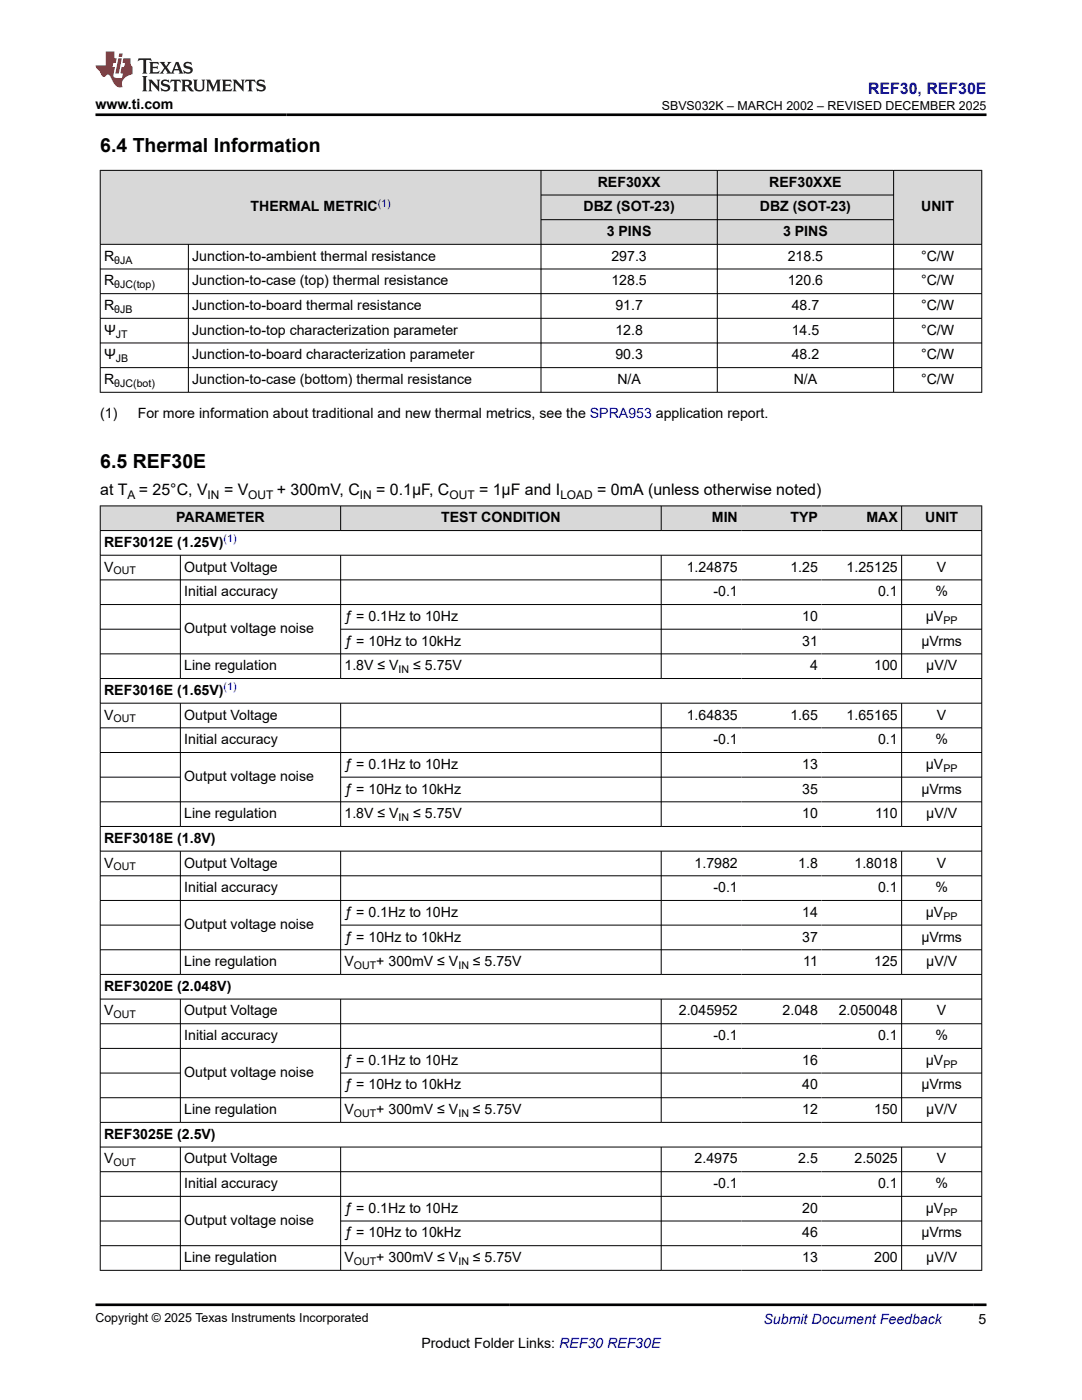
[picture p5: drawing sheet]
<svg xmlns="http://www.w3.org/2000/svg" width="216mm" height="279mm" viewBox="0 0 216 279" stroke-linecap="round" stroke-linejoin="round" font-family="sans-serif">
<defs><g id="words">
<g font-size="3.9">
<text x="20" y="30.3">6.4 Thermal Information</text>
<text x="20" y="93.4">6.5 REF30E</text>
</g>
<text font-size="3.2" fill="#00f" x="173.2" y="18.7">REF30, REF30E</text>
<g font-size="3.2">
<text x="20" y="98.9">at T</text>
<text x="27.7" y="98.9">= 25°C, V</text>
<text x="44.7" y="98.9">= V</text>
<text x="55.2" y="98.9">+ 300mV, C</text>
<text x="75.1" y="98.9">= 0.1µF, C</text>
<text x="95.6" y="98.9">= 1µF and I</text>
<text x="119.2" y="98.9">= 0mA (unless otherwise noted)</text>
</g>
<g font-size="2.8">
<text x="19" y="21.8">www.ti.com</text>
<text x="119.3" y="37.3">REF30XX</text>
<text x="153.5" y="37.3">REF30XXE</text>
<text x="50" y="42.2">THERMAL METRIC</text>
<text x="116.4" y="42.2">DBZ (SOT-23)</text>
<text x="121.1" y="47.1">3 PINS</text>
<text x="151.6" y="42.2">DBZ (SOT-23)</text>
<text x="156.3" y="47.1">3 PINS</text>
<text x="183.8" y="42.2">UNIT</text>
<text x="20.8" y="52">R</text>
<text x="38.4" y="52">Junction-to-ambient thermal resistance</text>
<text x="122" y="52">297.3</text>
<text x="157.2" y="52">218.5</text>
<text x="183.8" y="52">°C/W</text>
<text x="20.8" y="57">R</text>
<text x="38.4" y="57">Junction-to-case (top) thermal resistance</text>
<text x="122" y="57">128.5</text>
<text x="157.2" y="57">120.6</text>
<text x="183.8" y="57">°C/W</text>
<text x="20.8" y="61.9">R</text>
<text x="38.4" y="61.9">Junction-to-board thermal resistance</text>
<text x="122.8" y="61.9">91.7</text>
<text x="158" y="61.9">48.7</text>
<text x="183.8" y="61.9">°C/W</text>
<text x="20.8" y="66.8">Ψ</text>
<text x="20.8" y="71.7">Ψ</text>
<text x="38.4" y="66.8">Junction-to-top characterization parameter</text>
<text x="38.4" y="71.7">Junction-to-board characterization parameter</text>
<text x="122.8" y="66.8">12.8</text>
<text x="122.8" y="71.7">90.3</text>
<text x="158" y="66.8">14.5</text>
<text x="158" y="71.7">48.2</text>
<text x="183.8" y="66.8">°C/W</text>
<text x="183.8" y="71.7">°C/W</text>
<text x="20.8" y="76.6">R</text>
<text x="38.4" y="76.6">Junction-to-case (bottom) thermal resistance</text>
<text x="123.2" y="76.6">N/A</text>
<text x="158.4" y="76.6">N/A</text>
<text x="183.8" y="76.6">°C/W</text>
<text x="20" y="83.4">(1)</text>
<text x="27.5" y="83.4">For more information about traditional and new thermal metrics, see the SPRA953 application report.</text>
<text x="35.2" y="104.2">PARAMETER</text>
<text x="88" y="104.2">TEST CONDITION</text>
<text x="142" y="104.2">MIN</text>
<text x="157.7" y="104.2">TYP</text>
<text x="172.9" y="104.2">MAX</text>
<text x="184.6" y="104.2">UNIT</text>
<text x="20.8" y="109.2">REF3012E (1.25V)</text>
<text x="20.8" y="114.1">V</text>
<text x="36.8" y="114.1">Output Voltage</text>
<text x="36.8" y="119">Initial accuracy</text>
<text x="137" y="114.1">1.24875</text>
<text x="142.4" y="119">-0.1</text>
<text x="157.7" y="114.1">1.25</text>
<text x="168.9" y="114.1">1.25125</text>
<text x="175.2" y="119">0.1</text>
<text x="186.7" y="119">%</text>
<text x="187" y="114.1">V</text>
<text x="68.7" y="123.9">ƒ = 0.1Hz to 10Hz</text>
<text x="160.1" y="123.9">10</text>
<text x="184.7" y="123.9">µV</text>
<text x="36.8" y="126.4">Output voltage noise</text>
<text x="68.7" y="128.8">ƒ = 10Hz to 10kHz</text>
<text x="160.1" y="128.8">31</text>
<text x="183.9" y="128.8">µVrms</text>
<text x="36.8" y="133.8">Line regulation</text>
<text x="68.7" y="133.8">1.8V ≤ V</text>
<text x="82.4" y="133.8">≤ 5.75V</text>
<text x="161.6" y="133.8">4</text>
<text x="174.4" y="133.8">100</text>
<text x="184.8" y="133.8">µV/V</text>
<text x="20.8" y="138.7">REF3016E (1.65V)</text>
<text x="20.8" y="143.6">V</text>
<text x="36.8" y="143.6">Output Voltage</text>
<text x="137" y="143.6">1.64835</text>
<text x="157.7" y="143.6">1.65</text>
<text x="168.9" y="143.6">1.65165</text>
<text x="187" y="143.6">V</text>
<text x="36.8" y="148.5">Initial accuracy</text>
<text x="142.4" y="148.5">-0.1</text>
<text x="175.2" y="148.5">0.1</text>
<text x="186.7" y="148.5">%</text>
<text x="36.8" y="155.9">Output voltage noise</text>
<text x="68.7" y="153.5">ƒ = 0.1Hz to 10Hz</text>
<text x="160.1" y="153.5">13</text>
<text x="184.7" y="153.5">µV</text>
<text x="68.7" y="158.4">ƒ = 10Hz to 10kHz</text>
<text x="160.1" y="158.4">35</text>
<text x="183.9" y="158.4">µVrms</text>
<text x="36.8" y="163.3">Line regulation</text>
<text x="68.7" y="163.3">1.8V ≤ V</text>
<text x="82.4" y="163.3">≤ 5.75V</text>
<text x="160.1" y="163.3">10</text>
<text x="174.6" y="163.3">110</text>
<text x="184.8" y="163.3">µV/V</text>
<text x="20.8" y="168.2">REF3018E (1.8V)</text>
<text x="20.8" y="173.1">V</text>
<text x="36.8" y="173.1">Output Voltage</text>
<text x="138.6" y="173.1">1.7982</text>
<text x="159.3" y="173.1">1.8</text>
<text x="170.5" y="173.1">1.8018</text>
<text x="187" y="173.1">V</text>
<text x="36.8" y="178.1">Initial accuracy</text>
<text x="142.4" y="178.1">-0.1</text>
<text x="175.2" y="178.1">0.1</text>
<text x="186.7" y="178.1">%</text>
<text x="36.8" y="185.4">Output voltage noise</text>
<text x="68.7" y="183">ƒ = 0.1Hz to 10Hz</text>
<text x="160.1" y="183">14</text>
<text x="184.7" y="183">µV</text>
<text x="68.7" y="187.9">ƒ = 10Hz to 10kHz</text>
<text x="160.1" y="187.9">37</text>
<text x="183.9" y="187.9">µVrms</text>
<text x="20.8" y="197.7">REF3020E (2.048V)</text>
<text x="36.8" y="192.8">Line regulation</text>
<text x="68.7" y="192.8">V</text>
<text x="75.1" y="192.8">+ 300mV ≤ V</text>
<text x="94.4" y="192.8">≤ 5.75V</text>
<text x="160.3" y="192.8">11</text>
<text x="174.4" y="192.8">125</text>
<text x="184.8" y="192.8">µV/V</text>
<text x="20.8" y="202.7">V</text>
<text x="36.8" y="202.7">Output Voltage</text>
<text x="135.4" y="202.7">2.045952</text>
<text x="156.2" y="202.7">2.048</text>
<text x="167.4" y="202.7">2.050048</text>
<text x="187" y="202.7">V</text>
<text x="36.8" y="207.6">Initial accuracy</text>
<text x="142.4" y="207.6">-0.1</text>
<text x="175.2" y="207.6">0.1</text>
<text x="186.7" y="207.6">%</text>
<text x="36.8" y="215">Output voltage noise</text>
<text x="68.7" y="212.5">ƒ = 0.1Hz to 10Hz</text>
<text x="160.1" y="212.5">16</text>
<text x="184.7" y="212.5">µV</text>
<text x="68.7" y="217.4">ƒ = 10Hz to 10kHz</text>
<text x="160.1" y="217.4">40</text>
<text x="183.9" y="217.4">µVrms</text>
<text x="20.8" y="227.3">REF3025E (2.5V)</text>
<text x="36.8" y="222.3">Line regulation</text>
<text x="68.7" y="222.3">V</text>
<text x="75.1" y="222.3">+ 300mV ≤ V</text>
<text x="94.4" y="222.3">≤ 5.75V</text>
<text x="160.1" y="222.3">12</text>
<text x="174.4" y="222.3">150</text>
<text x="184.8" y="222.3">µV/V</text>
<text x="20.8" y="232.2">V</text>
<text x="36.8" y="232.2">Output Voltage</text>
<text x="138.6" y="232.2">2.4975</text>
<text x="159.3" y="232.2">2.5</text>
<text x="170.5" y="232.2">2.5025</text>
<text x="187" y="232.2">V</text>
<text x="36.8" y="237.1">Initial accuracy</text>
<text x="142.4" y="237.1">-0.1</text>
<text x="175.2" y="237.1">0.1</text>
<text x="186.7" y="237.1">%</text>
<text x="36.8" y="244.5">Output voltage noise</text>
<text x="68.7" y="242">ƒ = 0.1Hz to 10Hz</text>
<text x="160.1" y="242">20</text>
<text x="184.7" y="242">µV</text>
<text x="36.8" y="251.9">Line regulation</text>
<text x="68.7" y="247">ƒ = 10Hz to 10kHz</text>
<text x="68.7" y="251.9">V</text>
<text x="75.1" y="251.9">+ 300mV ≤ V</text>
<text x="94.4" y="251.9">≤ 5.75V</text>
<text x="160.1" y="247">46</text>
<text x="160.1" y="251.9">13</text>
<text x="174.4" y="251.9">200</text>
<text x="183.9" y="247">µVrms</text>
<text x="184.8" y="251.9">µV/V</text>
<text x="84.1" y="269">Product Folder Links: REF30 REF30E</text>
<text x="195.3" y="264.2">5</text>
</g>
<text font-size="2.8" fill="#00f" x="152.4" y="264.2">Submit Document Feedback</text>
<g font-size="2.5">
<text x="132.1" y="21.9">SBVS032K – MARCH 2002 – REVISED DECEMBER 2025</text>
<text x="19" y="263.9">Copyright © 2025 Texas Instruments Incorporated</text>
</g>
<g font-size="2.4">
<text x="25.5" y="99.5">A</text>
<text x="41.4" y="99.5">IN</text>
<text x="49.5" y="99.5">OUT</text>
<text x="71.8" y="99.5">IN</text>
<text x="89.7" y="99.5">OUT</text>
<text x="111.8" y="99.5">LOAD</text>
</g>
<g font-size="2.1" fill="#00f">
<text x="75.4" y="41.3">(1)</text>
<text x="44.6" y="108.2">(1)</text>
<text x="44.6" y="137.7">(1)</text>
</g>
<g font-size="2.1">
<text x="22.8" y="52.6">θJA</text>
<text x="22.8" y="57.5">θJC(top)</text>
<text x="22.8" y="62.4">θJB</text>
<text x="23.1" y="67.4">JT</text>
<text x="22.8" y="77.2">θJC(bot)</text>
<text x="23.1" y="72.3">JB</text>
<text x="22.6" y="114.6">OUT</text>
<text x="188.2" y="124.5">PP</text>
<text x="79.5" y="134.3">IN</text>
<text x="22.6" y="144.2">OUT</text>
<text x="188.2" y="154">PP</text>
<text x="79.5" y="163.9">IN</text>
<text x="22.6" y="173.7">OUT</text>
<text x="188.2" y="183.5">PP</text>
<text x="70.6" y="193.4">OUT</text>
<text x="91.5" y="193.4">IN</text>
<text x="22.6" y="203.2">OUT</text>
<text x="188.2" y="213.1">PP</text>
<text x="70.6" y="222.9">OUT</text>
<text x="91.5" y="222.9">IN</text>
<text x="22.6" y="232.8">OUT</text>
<text x="188.2" y="242.6">PP</text>
<text x="70.6" y="252.4">OUT</text>
<text x="91.5" y="252.4">IN</text>
</g>
</g></defs>
<g fill="#d8d8d8">
<path d="M20 34h175.9v4.9h-175.9z" fill-rule="evenodd"/>
<path d="M20.1 34.1h87.8v14.6h-87.8z" fill-rule="evenodd"/>
<path d="M108 34.1h35.1v4.8h-35.1z" fill-rule="evenodd"/>
<path d="M143.2 34.1h35v4.8h-35z" fill-rule="evenodd"/>
<path d="M178.4 34.1h17.4v14.6h-17.4z" fill-rule="evenodd"/>
<path d="M108 39h35.1v4.8h-35.1z" fill-rule="evenodd"/>
<path d="M143.2 39h35v4.8h-35z" fill-rule="evenodd"/>
<path d="M108 43.9h35.1v4.8h-35.1z" fill-rule="evenodd"/>
<path d="M143.2 43.9h35v4.8h-35z" fill-rule="evenodd"/>
</g>
<g fill="none" stroke="#000" stroke-width=".2">
<path d="M19.9 34h176.1M20 33.9v44.5M107.9 33.9v44.5M107.9 38.9h70.5M143.1 33.9v44.5M178.3 33.9v44.5M195.9 33.9v44.5M19.9 48.8h176.1M19.9 53.7h176.1M19.9 58.6h176.1M37.6 48.8v29.6M107.9 43.8h70.5"/>
<path d="M19.9 63.5h176.1M19.9 68.4h176.1M19.9 73.4h176.1M19.9 78.3h176.1"/>
</g>
<g fill="#d8d8d8">
<path d="M20 101h175.9v4.9h-175.9z" fill-rule="evenodd"/>
<path d="M20.1 101h47.8v4.8h-47.8z" fill-rule="evenodd"/>
<path d="M68 101h63.9v4.8h-63.9z" fill-rule="evenodd"/>
<path d="M132 101h15.9v4.8h-15.9z" fill-rule="evenodd"/>
<path d="M147.9 101h16v4.8h-16z" fill-rule="evenodd"/>
<path d="M163.9 101h15.9v4.8h-15.9z" fill-rule="evenodd"/>
<path d="M180 101h15.8v4.8h-15.8z" fill-rule="evenodd"/>
</g>
<g fill="none" stroke="#000" stroke-width=".2">
<path d="M19.9 101h176.1M19.9 105.9h176.1M19.9 110.8h176.1M19.9 115.7h176.1M20 100.9v152.7M36 110.8v24.7M68 100.9v5M68 110.8v24.7M131.9 100.9v5M131.9 110.8v24.7M179.9 100.9v5M179.9 110.8v24.7"/>
<path d="M195.9 100.9v152.7M19.9 120.7h176.1M19.9 125.6h16.2M19.9 130.5h176.1M19.9 135.4h176.1M68 125.6h128M19.9 140.3h176.1M19.9 145.3h176.1M19.9 150.2h176.1M19.9 155.1h16.2M36 140.3v24.7M68 140.3v24.7"/>
<path d="M68 155.1h128M131.9 140.3v24.7M179.9 140.3v24.7M19.9 160h176.1M19.9 164.9h176.1M19.9 169.9h176.1M19.9 174.8h176.1M19.9 179.7h176.1M36 169.9v24.6M68 169.9v24.6M131.9 169.9v24.6M179.9 169.9v24.6"/>
<path d="M19.9 184.6h16.2M19.9 189.5h176.1M19.9 194.5h176.1M19.9 199.4h176.1M36 199.4v24.7M68 199.4v24.7M68 184.6h128M131.9 199.4v24.7M179.9 199.4v24.7M19.9 204.3h176.1M19.9 209.2h176.1M19.9 214.2h16.2"/>
<path d="M19.9 219.1h176.1M68 214.2h128M19.9 224h176.1M19.9 228.9h176.1M19.9 233.8h176.1M19.9 238.8h176.1M36 228.9v24.7M68 228.9v24.7M131.9 228.9v24.7M179.9 228.9v24.7M19.9 243.7h16.2M19.9 248.6h176.1"/>
<path d="M19.9 253.5h176.1M68 243.7h128"/>
</g>
<path d="M27.7 11.6l-.2 .6 .5-.2h.6v.1v2.2l-.2 .4h1l-.2-.4v-2.2v-.1h.5l.5 .2-.1-.6zM29.8 12.4l.2 .3v1.6l-.2 .4h1.9l.1-.6a1.08 1.08 0 0 1-1.3 .2v-.7h.6l.4 .2v-.7l-.4 .2h-.6v-.5l.2-.2a1 1 0 0 1 1 .3l-.1-.5zM31.8 12.4l1 1.1-1 1.2h.9l-.2-.2 .4-.8 .5 .8-.2 .2h1.6l-.2-.2 .1-.5h1l.1 .5-.1 .2h.9l-.2-.4-.8-1.9h-.5l-1 2.1-.8-1.1 .9-1h-.8l.2 .2-.5 .6-.3-.6 .1-.2zM35.2 12.8l.4 1h-.8zM36.8 12.5a.65 .65 0 0 0-.2 .7 .65 .65 0 0 0 .6 .5l.7 .1 .1 .3a.79 .79 0 0 1-.7 .4 .79 .79 0 0 1-.7-.5l.1 .7 .2-.1a.93 .93 0 0 0 1.1 0 .93 .93 0 0 0 .4-.9 1.46 1.46 0 0 0-1.2-.6l-.1-.3a1.09 1.09 0 0 1 1.2 .2l-.2-.6-.1 .1-.6-.2zM28.4 15.2l.2 .4v2.2l-.2 .4h1l-.2-.4v-2.2l.2-.4zM29.6 15.9l.2 .4v1.5l-.2 .4h.8l-.3-.4v-1.3l1.7 1.8v-2l.2-.4h-.8l.2 .2 .1 1.1-1.2-1.3zM32.3 16a.65 .65 0 0 0-.2 .8 .65 .65 0 0 0 .7 .4l.6 .2 .1 .2a.79 .79 0 0 1-.7 .4 .79 .79 0 0 1-.7-.5l.1 .7 .2-.1a.93 .93 0 0 0 1.1 .1 .93 .93 0 0 0 .4-1 1.46 1.46 0 0 0-1.2-.5l-.1-.4a1.09 1.09 0 0 1 1.2 .2l-.2-.6-.1 .1-.6-.1zM34.1 15.9l-.1 .6a.63 .63 0 0 1 .7-.3l.1 1.6-.3 .4h1l-.2-.4v-1.6a.66 .66 0 0 1 .8 .3l-.1-.6zM36.2 15.9l.2 .4v1.5l-.2 .4h.9l-.2-.2v-.7h.5l.1 .2a.79 .79 0 0 0 1.2 .6l-1-.9a.61 .61 0 0 0 .6-.6 .61 .61 0 0 0-.5-.7zM36.9 16.2h.2a.47 .47 0 0 1 .5 .1 .47 .47 0 0 1 .1 .5l-.2 .1-.6 .1zM38.5 15.9l.2 .2a2.27 2.27 0 0 0 .4 2 1.04 1.04 0 0 0 1.7-.7v-1.3l.2-.2h-.8l.2 .4v1.1a.6 .6 0 0 1-.6 .6 .6 .6 0 0 1-.6-.6v-1.1l.3-.4zM41.1 15.9l.2 .4v1.5l-.2 .4h.7l-.2-.4v-1.4l.9 1.9 .8-1.9v1.4l-.2 .4h1l-.3-.4v-1.5l.3-.4h-.8l-.7 1.5-.7-1.5zM44.3 15.9l.2 .4v1.5l-.2 .4h1.9l.1-.6a1.09 1.09 0 0 1-1.3 .2v-.7h.6l.4 .2v-.6l-.4 .2h-.6v-.6l.2-.1a1.01 1.01 0 0 1 1 .3l-.1-.6zM46.4 15.9l.3 .4v1.5l-.3 .4h.8l-.2-.4v-1.3l1.6 1.8v-2l.2-.4h-.7l.2 .2v1.1l-1.2-1.3zM49 15.9l-.1 .6a.63 .63 0 0 1 .8-.3v1.6l-.3 .4h1l-.2-.4v-1.6a.66 .66 0 0 1 .8 .3l-.1-.6zM51.4 16a.65 .65 0 0 0-.2 .8 .65 .65 0 0 0 .6 .4l.6 .2 .2 .2a.79 .79 0 0 1-.8 .4 .79 .79 0 0 1-.6-.5l.1 .7 .2-.1a.93 .93 0 0 0 1 .1 .93 .93 0 0 0 .5-1 1.46 1.46 0 0 0-1.3-.5l-.1-.4a1.09 1.09 0 0 1 1.3 .2l-.2-.6-.2 .1-.5-.1z" fill="#231f20"/>
<path d="M21.1 10.3v2.7h-2.1l.1 .4 .9 1a.95 .95 0 0 0 .9 .9 .59 .59 0 0 1 .6-.4 .59 .59 0 0 1 .5 .3l.4 .8a1.59 1.59 0 0 0 2.1 1.4 1.61 1.61 0 0 1 1-2.3l1-.3-.1-1.5a1.59 1.59 0 0 1-.4-1.7h-1.4l-.2 .9h.5l-.1 .9h-.5l-.2 .9v.3l.4 .1-.2 .9h-.6a.73 .73 0 0 1-1.1-.7l.3-1.5h-.5l.2-.9h.5l.2-.9h-.5v-1.3zM23.6 11.6l-.6 3.1h.7l.6-3.1zM23.8 10.7l-.1 .6h.7l.1-.6z" fill="#ed1c24"/>
<path d="M19 22.9h177.8M19 260.4h177.8" fill="none" stroke="#000" stroke-width=".53"/>
<use href="#words"/>
</svg>
